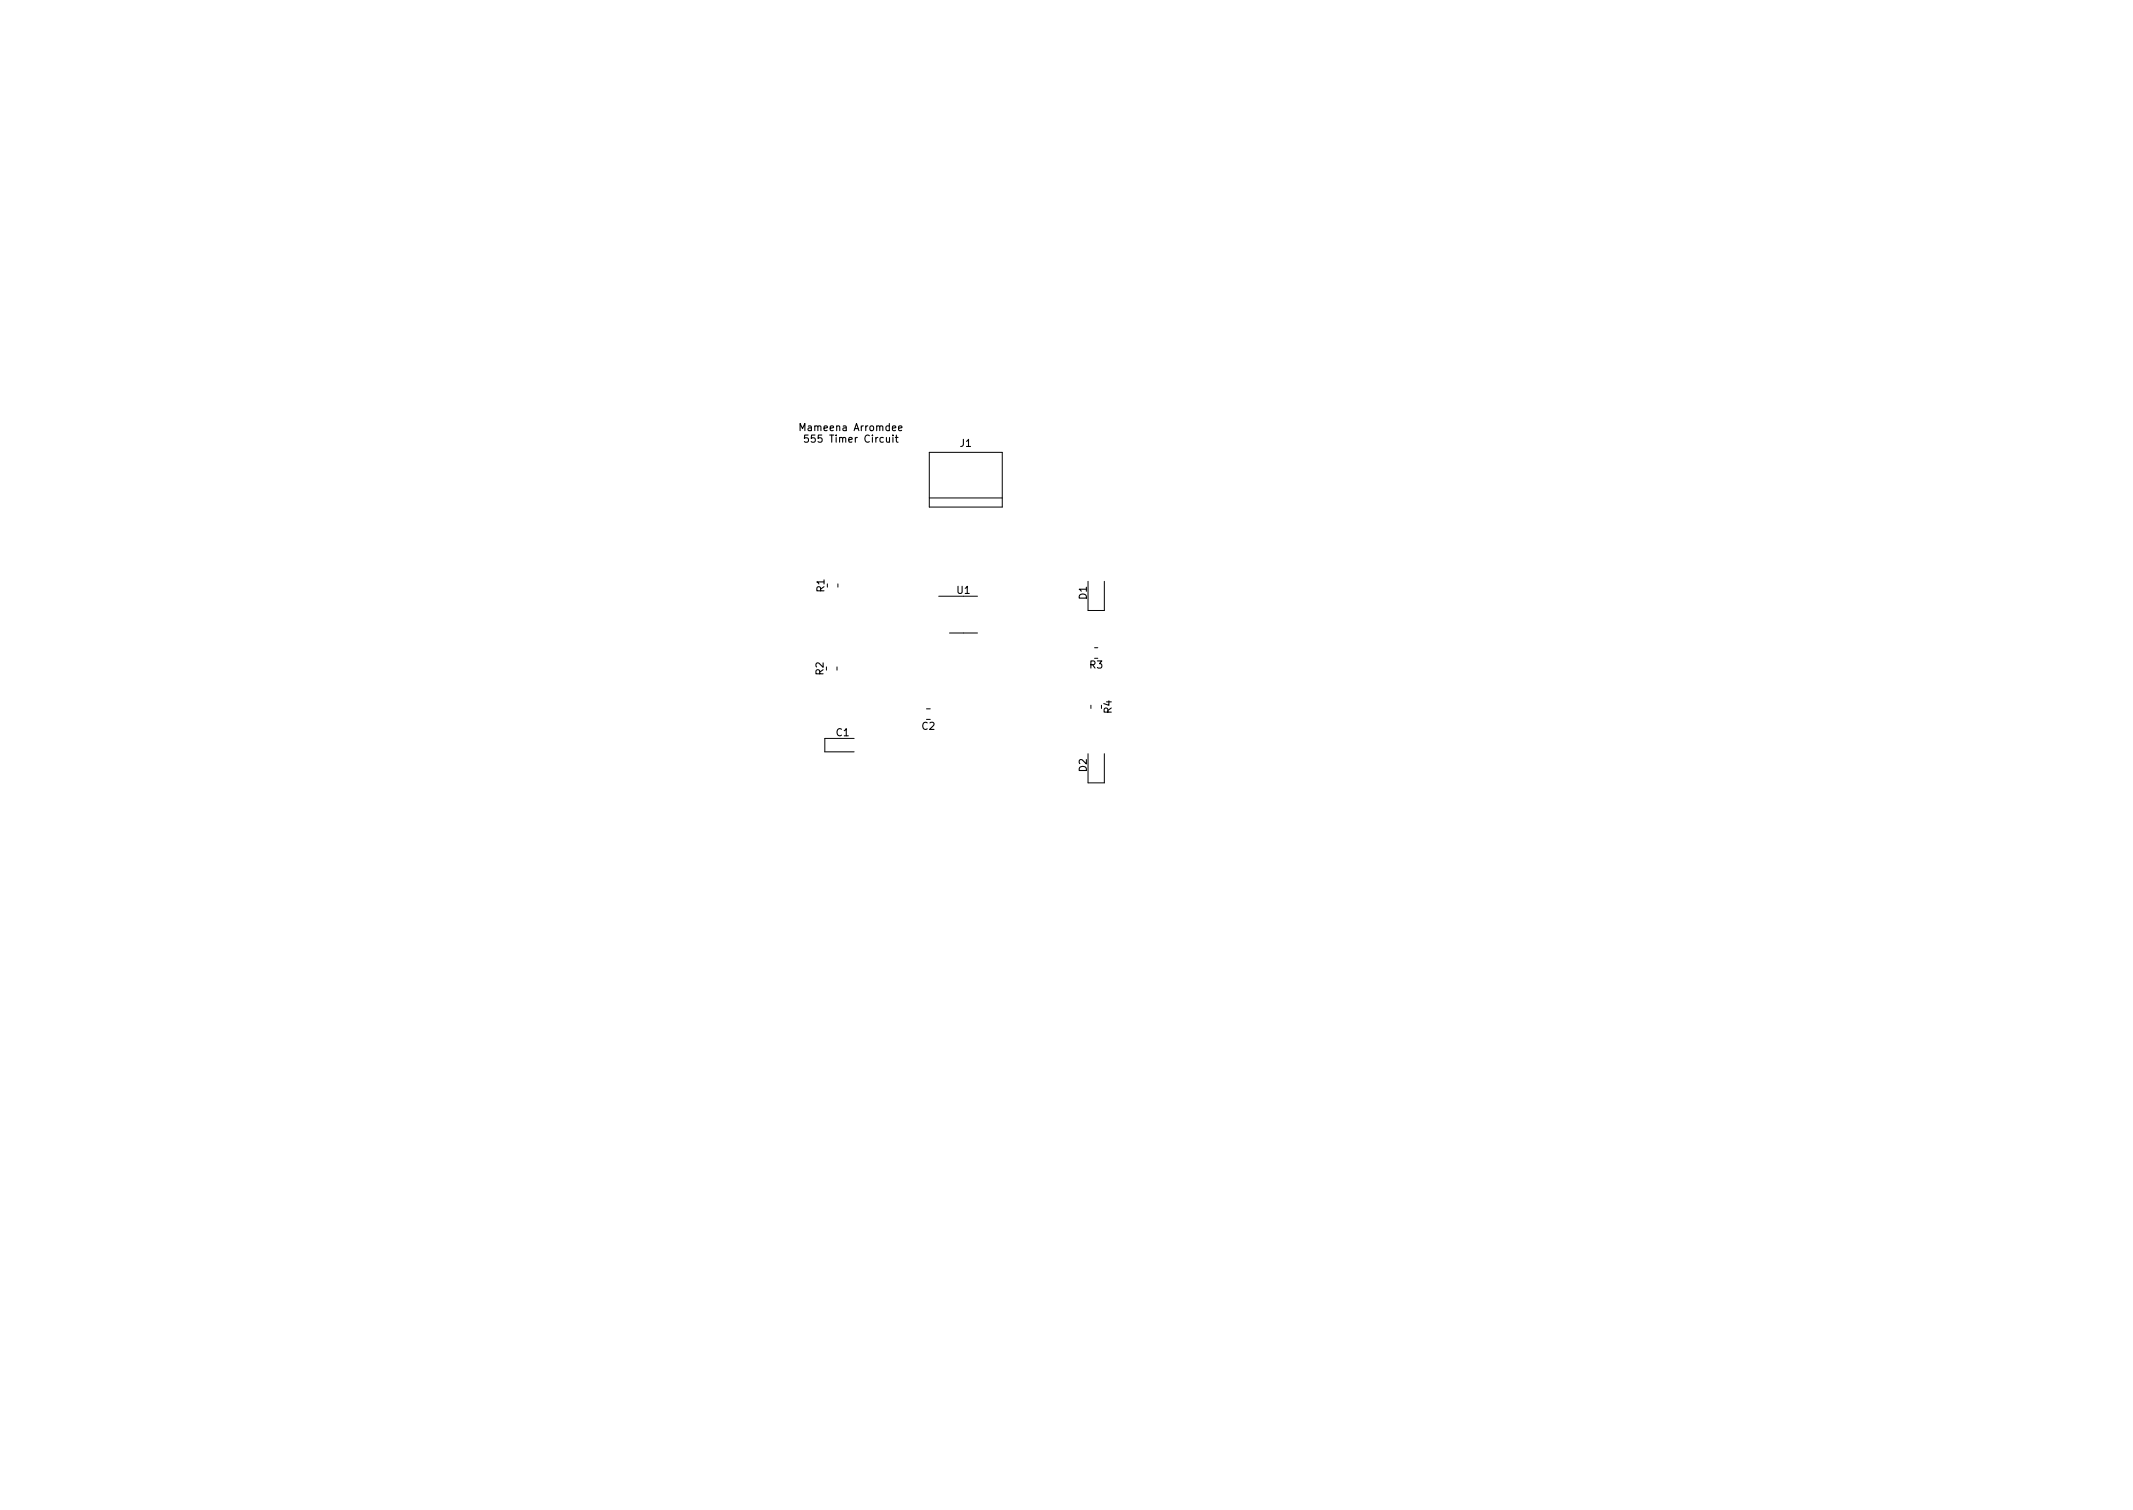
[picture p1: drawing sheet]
<svg xmlns="http://www.w3.org/2000/svg" width="297mm" height="210mm" viewBox="0 0 297 210" stroke-linecap="round" stroke-linejoin="round" font-family="sans-serif">
<defs><g id="words">
<g font-size="1.4">
<text x="111.8" y="60">Mameena Arromdee</text>
<text x="112.8" y="61.6">555 Timer Circuit</text>
<text x="133.7" y="62.2">J1</text>
<text x="114.8" y="82.4" transform="rotate(-90 114.8 82.4)">R1</text>
<text x="133.3" y="82.7">U1</text>
<text x="151.3" y="83.4" transform="rotate(-90 151.3 83.4)">D1</text>
<text x="114.7" y="94" transform="rotate(-90 114.7 94)">R2</text>
<text x="151.8" y="93.1">R3</text>
<text x="128.4" y="101.6">C2</text>
<text x="154.8" y="99.3" transform="rotate(-90 154.8 99.3)">R4</text>
<text x="116.5" y="102.5">C1</text>
<text x="151.3" y="107.4" transform="rotate(-90 151.3 107.4)">D2</text>
</g>
</g></defs>
<path d="M111.4 60v-1l.4 .7 .3-.7v1M125.1 59.6l.5-.1v-.2h-.3l-.2 .1 .1 .5h.4M112.5 60.6h-.4l-.1 .5 .2-.1h.3l.1 .1-.1 .4-.1 .1-.4-.1M124.7 60.9h.4M124.8 60.6v.8l.3 .2" fill="none" stroke="#000" stroke-width=".15"/>
<path d="M129.4 63h10.2v7.6h-10.2zM129.4 69.3h10.2M116.6 92.9v.4M116.7 81.3v.5M129 98.7h.5M130.7 83h5.4M132.2 88.1h3.9M151.5 80.9v4.1h2.3v-4.1M151.9 98.2v.4M152.4 90.2h.5M118.9 102.8h-4v1.9h4M151.5 104.9v4.1h2.3v-4.1" fill="none" stroke="#000" stroke-width=".14"/>
<use href="#words"/>
</svg>
